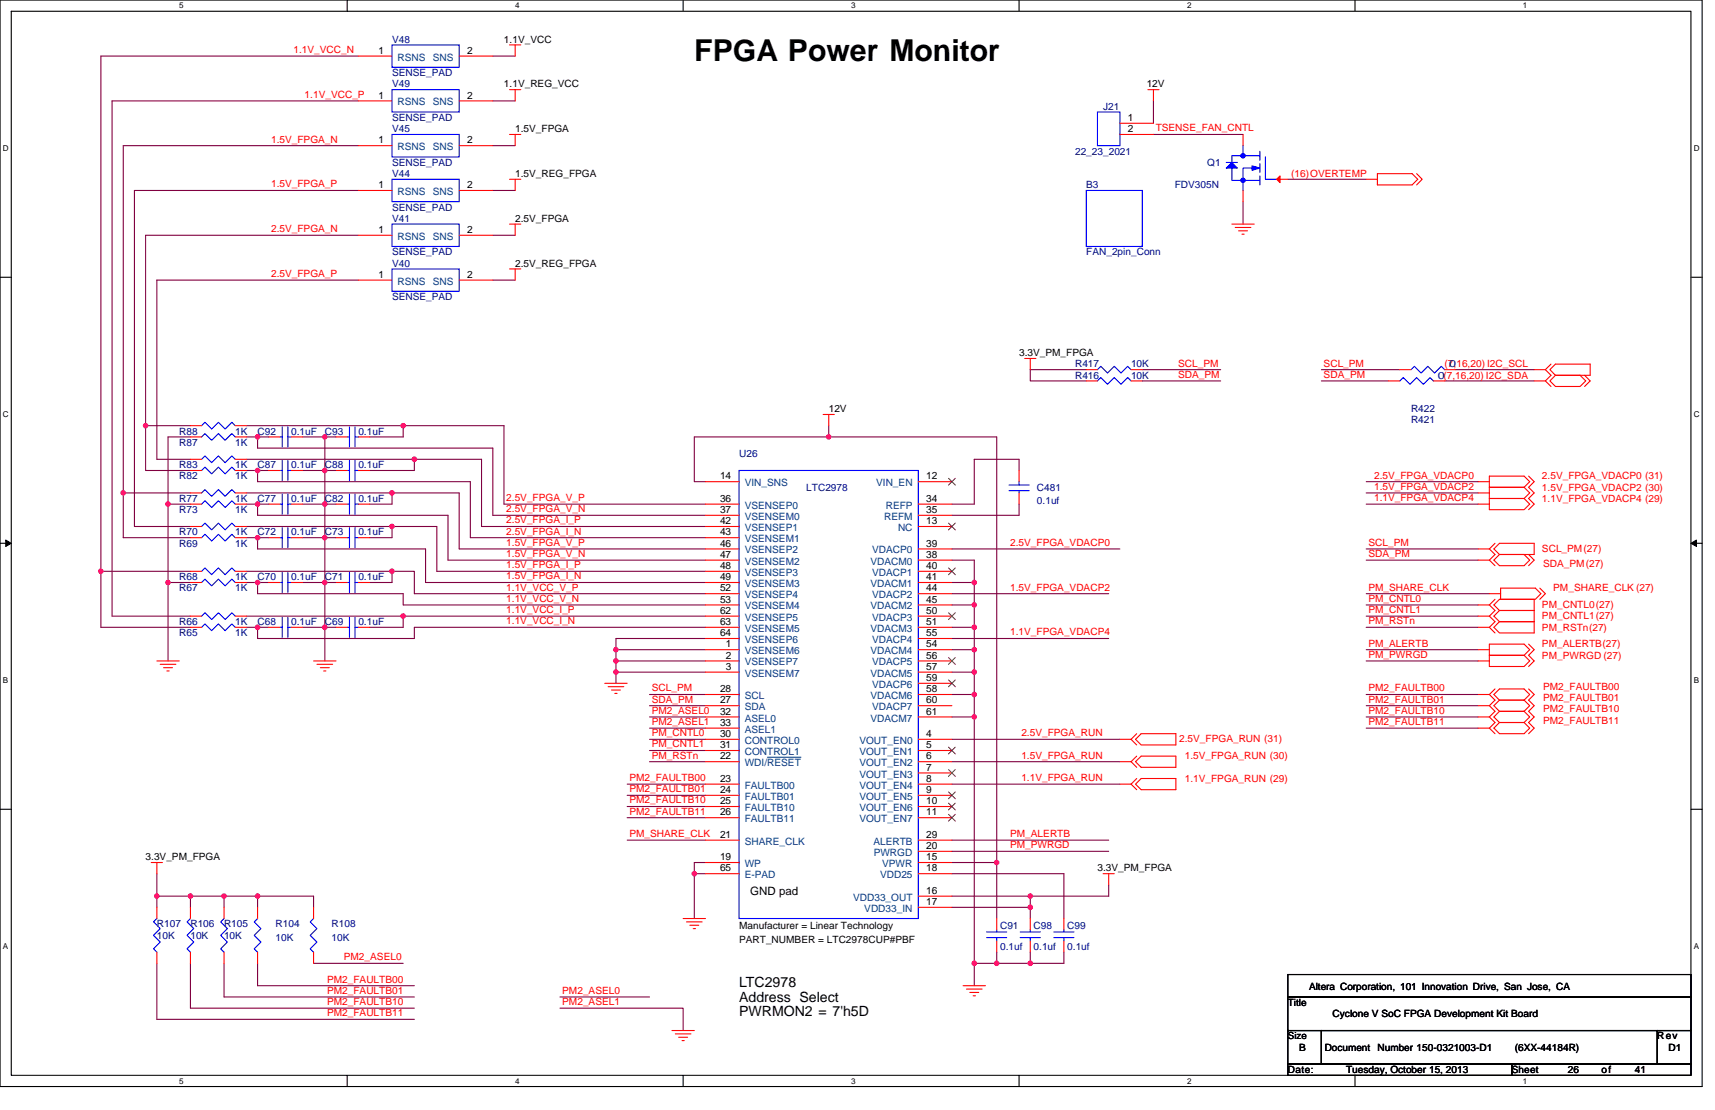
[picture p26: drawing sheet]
<svg xmlns="http://www.w3.org/2000/svg" width="432mm" height="279mm" viewBox="0 0 432 279" stroke-linecap="round" stroke-linejoin="round" font-family="sans-serif">
<defs><g id="words">
<text font-size="7.6" x="174.8" y="15.3">FPGA Power Monitor</text>
<g font-size="3.6">
<text x="186.1" y="248.5">LTC2978</text>
<text x="186.1" y="252.2">Address Select</text>
<text x="186.1" y="255.8">PWRMON2 = 7'h5D</text>
</g>
<text font-size="2.9" x="188.9" y="225.4">GND pad</text>
<g font-size="2.5" fill="#000080">
<text x="98.7" y="10.7">V48</text>
<text x="98.7" y="19.2">SENSE_PAD</text>
<text x="98.7" y="22">V49</text>
<text x="277.7" y="27.6">J21</text>
<text x="98.7" y="30.5">SENSE_PAD</text>
<text x="98.7" y="33.3">V45</text>
<text x="98.7" y="41.7">SENSE_PAD</text>
<text x="270.7" y="38.9">22_23_2021</text>
<text x="304" y="41.7">Q1</text>
<text x="98.7" y="44.6">V44</text>
<text x="273.5" y="47.4">B3</text>
<text x="295.8" y="47.4">FDV305N</text>
<text x="98.7" y="53">SENSE_PAD</text>
<text x="98.7" y="55.8">V41</text>
<text x="98.7" y="64.3">SENSE_PAD</text>
<text x="273.5" y="64.3">FAN_2pin_Conn</text>
<text x="98.7" y="67.1">V40</text>
<text x="98.7" y="75.6">SENSE_PAD</text>
<text x="270.7" y="92.5">R417</text>
<text x="270.7" y="95.3">R416</text>
<text x="284.8" y="92.5">10K</text>
<text x="284.8" y="95.3">10K</text>
<text x="362" y="95.3">0(7,16,20) I2C_SDA</text>
<text x="364.8" y="92.5">0</text>
<text x="355.3" y="106.6">R421</text>
<text x="355.3" y="103.8">R422</text>
<text x="45.1" y="109.4">R88</text>
<text x="45.1" y="112.2">R87</text>
<text x="59.2" y="109.4">1K</text>
<text x="59.2" y="112.2">1K</text>
<text x="64.9" y="109.4">C92</text>
<text x="73.3" y="109.4">0.1uF</text>
<text x="81.8" y="109.4">C93</text>
<text x="90.2" y="109.4">0.1uF</text>
<text x="45.1" y="117.9">R83</text>
<text x="59.2" y="117.9">1K</text>
<text x="64.9" y="117.9">C87</text>
<text x="73.3" y="117.9">0.1uF</text>
<text x="81.8" y="117.9">C88</text>
<text x="90.2" y="117.9">0.1uF</text>
<text x="186.1" y="115">U26</text>
<text x="45.1" y="120.7">R82</text>
<text x="59.2" y="120.7">1K</text>
<text x="203" y="123.5">LTC2978</text>
<text x="261.1" y="123.5">C481</text>
<text x="45.1" y="126.3">R77</text>
<text x="45.1" y="129.1">R73</text>
<text x="59.2" y="126.3">1K</text>
<text x="59.2" y="129.1">1K</text>
<text x="64.9" y="126.3">C77</text>
<text x="73.3" y="126.3">0.1uF</text>
<text x="81.8" y="126.3">C82</text>
<text x="90.2" y="126.3">0.1uF</text>
<text x="261.1" y="126.9">0.1uf</text>
<text x="45.1" y="137.6">R69</text>
<text x="45.1" y="134.8">R70</text>
<text x="59.2" y="137.6">1K</text>
<text x="59.2" y="134.8">1K</text>
<text x="64.9" y="134.8">C72</text>
<text x="73.3" y="134.8">0.1uF</text>
<text x="81.8" y="134.8">C73</text>
<text x="90.2" y="134.8">0.1uF</text>
<text x="45.1" y="146">R68</text>
<text x="45.1" y="148.9">R67</text>
<text x="59.2" y="146">1K</text>
<text x="59.2" y="148.9">1K</text>
<text x="64.9" y="146">C70</text>
<text x="73.3" y="146">0.1uF</text>
<text x="81.8" y="146">C71</text>
<text x="90.2" y="146">0.1uF</text>
<text x="45.1" y="157.3">R66</text>
<text x="45.1" y="160.1">R65</text>
<text x="59.2" y="157.3">1K</text>
<text x="59.2" y="160.1">1K</text>
<text x="64.9" y="157.3">C68</text>
<text x="73.3" y="157.3">0.1uF</text>
<text x="81.8" y="157.3">C69</text>
<text x="90.2" y="157.3">0.1uF</text>
<text x="39.5" y="233.4">R107</text>
<text x="47.9" y="233.4">R106</text>
<text x="56.4" y="233.4">R105</text>
<text x="69.4" y="233.4">R104</text>
<text x="83.5" y="233.4">R108</text>
<text x="251.8" y="233.7">C91</text>
<text x="260.2" y="233.7">C98</text>
<text x="268.7" y="233.7">C99</text>
<text x="39.5" y="236.3">10K</text>
<text x="47.9" y="236.3">10K</text>
<text x="56.4" y="236.3">10K</text>
<text x="69.4" y="236.8">10K</text>
<text x="83.5" y="236.8">10K</text>
<text x="251.8" y="239.1">0.1uf</text>
<text x="260.2" y="239.1">0.1uf</text>
<text x="268.7" y="239.1">0.1uf</text>
</g>
<g font-size="2.5">
<text x="126.9" y="10.7">1.1V_VCC</text>
<text x="95.3" y="13.5">1</text>
<text x="117.6" y="13.5">2</text>
<text x="126.9" y="22">1.1V_REG_VCC</text>
<text x="288.7" y="22">12V</text>
<text x="95.3" y="24.8">1</text>
<text x="117.6" y="24.8">2</text>
<text x="129.7" y="33.3">1.5V_FPGA</text>
<text x="283.9" y="30.4">1</text>
<text x="283.9" y="33.3">2</text>
<text x="95.3" y="36.1">1</text>
<text x="117.6" y="36.1">2</text>
<text x="95.3" y="47.3">1</text>
<text x="117.6" y="47.3">2</text>
<text x="129.7" y="44.6">1.5V_REG_FPGA</text>
<text x="95.3" y="58.6">1</text>
<text x="117.6" y="58.6">2</text>
<text x="129.7" y="55.8">2.5V_FPGA</text>
<text x="95.3" y="69.9">1</text>
<text x="117.6" y="69.9">2</text>
<text x="129.7" y="67.1">2.5V_REG_FPGA</text>
<text x="256.6" y="89.7">3.3V_PM_FPGA</text>
<text x="208.7" y="103.8">12V</text>
<text x="181.3" y="120.7">14</text>
<text x="233.2" y="120.7">12</text>
<text x="181.3" y="126.3">36</text>
<text x="181.3" y="129.1">37</text>
<text x="181.3" y="131.9">42</text>
<text x="233.2" y="129.1">35</text>
<text x="233.2" y="131.9">13</text>
<text x="233.2" y="126.3">34</text>
<text x="181.3" y="134.7">43</text>
<text x="181.3" y="137.6">46</text>
<text x="233.2" y="137.6">39</text>
<text x="181.3" y="140.4">47</text>
<text x="181.3" y="143.2">48</text>
<text x="233.2" y="140.4">38</text>
<text x="233.2" y="143.2">40</text>
<text x="181.3" y="146">49</text>
<text x="181.3" y="148.8">52</text>
<text x="233.2" y="146">41</text>
<text x="233.2" y="148.8">44</text>
<text x="181.3" y="151.7">53</text>
<text x="181.3" y="154.5">62</text>
<text x="233.2" y="151.7">45</text>
<text x="233.2" y="154.5">50</text>
<text x="181.3" y="157.3">63</text>
<text x="181.3" y="160.1">64</text>
<text x="233.2" y="157.3">51</text>
<text x="233.2" y="160.1">55</text>
<text x="182.7" y="162.9">1</text>
<text x="182.7" y="165.8">2</text>
<text x="233.2" y="162.9">54</text>
<text x="233.2" y="165.8">56</text>
<text x="182.7" y="168.6">3</text>
<text x="233.2" y="168.6">57</text>
<text x="233.2" y="171.4">59</text>
<text x="181.3" y="177">27</text>
<text x="181.3" y="174.2">28</text>
<text x="181.3" y="179.9">32</text>
<text x="233.2" y="174.2">58</text>
<text x="233.2" y="179.9">61</text>
<text x="233.2" y="177">60</text>
<text x="181.3" y="185.5">30</text>
<text x="181.3" y="182.7">33</text>
<text x="233.2" y="185.5">4</text>
<text x="181.3" y="188.3">31</text>
<text x="181.3" y="191.1">22</text>
<text x="233.2" y="188.3">5</text>
<text x="233.2" y="191.1">6</text>
<text x="181.3" y="196.8">23</text>
<text x="233.2" y="196.8">8</text>
<text x="233.2" y="194">7</text>
<text x="181.3" y="199.6">24</text>
<text x="181.3" y="202.4">25</text>
<text x="233.2" y="199.6">9</text>
<text x="233.2" y="202.4">10</text>
<text x="181.3" y="205.2">26</text>
<text x="233.2" y="205.2">11</text>
<text x="181.3" y="210.9">21</text>
<text x="233.2" y="213.7">20</text>
<text x="233.2" y="210.9">29</text>
<text x="36.7" y="216.5">3.3V_PM_FPGA</text>
<text x="181.3" y="216.5">19</text>
<text x="181.3" y="219.3">65</text>
<text x="233.2" y="219.3">18</text>
<text x="233.2" y="216.5">15</text>
<text x="276.3" y="219.4">3.3V_PM_FPGA</text>
<text x="233.2" y="225">16</text>
<text x="233.2" y="227.8">17</text>
<text x="186.1" y="233.7">Manufacturer = Linear Technology</text>
<text x="186.1" y="237.4">PART_NUMBER = LTC2978CUP#PBF</text>
<text x="329.6" y="249.2">Altera Corporation, 101 Innovation Drive, San Jose, CA</text>
<text x="324.3" y="253.2">Title</text>
<text x="335.5" y="256">Cyclone V SoC FPGA Development Kit Board</text>
<text x="324.3" y="261.6">Size</text>
<text x="417.3" y="261.6">Rev</text>
<text x="327.1" y="264.5">B</text>
<text x="333.5" y="264.5">Document</text>
<text x="346.9" y="264.5">Number 150-0321003-D1</text>
<text x="381.4" y="264.5">(6XX-44184R)</text>
<text x="420.1" y="264.5">D1</text>
<text x="324.3" y="270.1">Date:</text>
<text x="338.9" y="270.1">Tuesday, October 15, 2013</text>
<text x="380.6" y="270.1">Sheet</text>
<text x="394.7" y="270.1">26</text>
<text x="403.2" y="270.1">of</text>
<text x="411.6" y="270.1">41</text>
</g>
<g font-size="2.5" fill="#f00">
<text x="73.9" y="13.3">1.1V_VCC_N</text>
<text x="76.7" y="24.6">1.1V_VCC_P</text>
<text x="68.3" y="35.9">1.5V_FPGA_N</text>
<text x="291" y="33.1">TSENSE_FAN_CNTL</text>
<text x="68.3" y="47.2">1.5V_FPGA_P</text>
<text x="325.1" y="44.6">(16)OVERTEMP</text>
<text x="68.3" y="58.4">2.5V_FPGA_N</text>
<text x="68.3" y="69.7">2.5V_FPGA_P</text>
<text x="296.6" y="95.1">SDA_PM</text>
<text x="296.6" y="92.3">SCL_PM</text>
<text x="333.3" y="95.1">SDA_PM</text>
<text x="333.3" y="92.3">SCL_PM</text>
<text x="363.7" y="92.5">(7,16,20) I2C_SCL</text>
<text x="346" y="120.5">2.5V_FPGA_VDACP0</text>
<text x="346" y="123.3">1.5V_FPGA_VDACP2</text>
<text x="388.2" y="120.7">2.5V_FPGA_VDACP0 (31)</text>
<text x="388.2" y="123.5">1.5V_FPGA_VDACP2 (30)</text>
<text x="127.5" y="126.1">2.5V_FPGA_V_P</text>
<text x="127.5" y="131.7">2.5V_FPGA_I_P</text>
<text x="127.5" y="128.9">2.5V_FPGA_V_N</text>
<text x="346" y="126.1">1.1V_FPGA_VDACP4</text>
<text x="388.2" y="126.3">1.1V_FPGA_VDACP4 (29)</text>
<text x="127.5" y="134.6">2.5V_FPGA_I_N</text>
<text x="127.5" y="137.4">1.5V_FPGA_V_P</text>
<text x="254.3" y="137.4">2.5V_FPGA_VDACP0</text>
<text x="344.6" y="137.4">SCL_PM</text>
<text x="127.5" y="143">1.5V_FPGA_I_P</text>
<text x="127.5" y="140.2">1.5V_FPGA_V_N</text>
<text x="344.6" y="140.2">SDA_PM</text>
<text x="388.2" y="139">SCL_PM(27)</text>
<text x="388.5" y="142.7">SDA_PM(27)</text>
<text x="127.5" y="148.7">1.1V_VCC_V_P</text>
<text x="127.5" y="145.8">1.5V_FPGA_I_N</text>
<text x="254.3" y="148.7">1.5V_FPGA_VDACP2</text>
<text x="344.6" y="148.7">PM_SHARE_CLK</text>
<text x="391.1" y="148.9">PM_SHARE_CLK (27)</text>
<text x="127.5" y="151.5">1.1V_VCC_V_N</text>
<text x="127.5" y="154.3">1.1V_VCC_I_P</text>
<text x="344.6" y="151.5">PM_CNTL0</text>
<text x="344.6" y="154.3">PM_CNTL1</text>
<text x="388.2" y="153.1">PM_CNTL0(27)</text>
<text x="388.2" y="155.9">PM_CNTL1(27)</text>
<text x="127.5" y="157.1">1.1V_VCC_I_N</text>
<text x="254.3" y="159.9">1.1V_FPGA_VDACP4</text>
<text x="344.6" y="157.1">PM_RSTn</text>
<text x="388.2" y="158.7">PM_RSTn(27)</text>
<text x="344.6" y="162.8">PM_ALERTB</text>
<text x="344.6" y="165.6">PM_PWRGD</text>
<text x="388.2" y="165.8">PM_PWRGD (27)</text>
<text x="388.2" y="163">PM_ALERTB(27)</text>
<text x="388.5" y="173.7">PM2_FAULTB00</text>
<text x="164.1" y="176.8">SDA_PM</text>
<text x="164.1" y="174">SCL_PM</text>
<text x="164.1" y="179.7">PM2_ASEL0</text>
<text x="344.6" y="174">PM2_FAULTB00</text>
<text x="344.6" y="176.8">PM2_FAULTB01</text>
<text x="344.6" y="179.7">PM2_FAULTB10</text>
<text x="388.5" y="176.5">PM2_FAULTB01</text>
<text x="388.5" y="179.3">PM2_FAULTB10</text>
<text x="164.1" y="185.3">PM_CNTL0</text>
<text x="164.1" y="182.5">PM2_ASEL1</text>
<text x="257.2" y="185.3">2.5V_FPGA_RUN</text>
<text x="344.6" y="182.5">PM2_FAULTB11</text>
<text x="388.5" y="182.1">PM2_FAULTB11</text>
<text x="164.1" y="188.1">PM_CNTL1</text>
<text x="164.1" y="190.9">PM_RSTn</text>
<text x="257.2" y="190.9">1.5V_FPGA_RUN</text>
<text x="296.9" y="186.6">2.5V_FPGA_RUN (31)</text>
<text x="298.3" y="191.2">1.5V_FPGA_RUN (30)</text>
<text x="158.5" y="196.6">PM2_FAULTB00</text>
<text x="257.2" y="196.6">1.1V_FPGA_RUN</text>
<text x="298.3" y="196.8">1.1V_FPGA_RUN (29)</text>
<text x="158.5" y="202.2">PM2_FAULTB10</text>
<text x="158.5" y="199.4">PM2_FAULTB01</text>
<text x="158.5" y="205">PM2_FAULTB11</text>
<text x="158.5" y="210.7">PM_SHARE_CLK</text>
<text x="254.3" y="210.7">PM_ALERTB</text>
<text x="254.3" y="213.5">PM_PWRGD</text>
<text x="86.6" y="241.7">PM2_ASEL0</text>
<text x="82.4" y="247.3">PM2_FAULTB00</text>
<text x="82.4" y="250.2">PM2_FAULTB01</text>
<text x="141.6" y="250.2">PM2_ASEL0</text>
<text x="82.4" y="253">PM2_FAULTB10</text>
<text x="82.4" y="255.8">PM2_FAULTB11</text>
<text x="141.6" y="253">PM2_ASEL1</text>
</g>
<g font-size="2.5" fill="#004080">
<text x="100.1" y="15.3">RSNS</text>
<text x="109" y="15.3">SNS</text>
<text x="100.1" y="26.5">RSNS</text>
<text x="109" y="26.5">SNS</text>
<text x="100.1" y="37.8">RSNS</text>
<text x="109" y="37.8">SNS</text>
<text x="100.1" y="49.1">RSNS</text>
<text x="109" y="49.1">SNS</text>
<text x="100.1" y="60.4">RSNS</text>
<text x="109" y="60.4">SNS</text>
<text x="100.1" y="71.6">RSNS</text>
<text x="109" y="71.6">SNS</text>
<text x="187.5" y="122.4">VIN_SNS</text>
<text x="220.6" y="122.4">VIN_EN</text>
<text x="187.5" y="128">VSENSEP0</text>
<text x="187.5" y="130.9">VSENSEM0</text>
<text x="222.6" y="130.9">REFM</text>
<text x="223" y="128">REFP</text>
<text x="187.5" y="133.7">VSENSEP1</text>
<text x="187.5" y="136.5">VSENSEM1</text>
<text x="226.1" y="133.7">NC</text>
<text x="187.5" y="139.3">VSENSEP2</text>
<text x="187.5" y="142.1">VSENSEM2</text>
<text x="219.2" y="142.1">VDACM0</text>
<text x="219.6" y="139.3">VDACP0</text>
<text x="187.5" y="144.9">VSENSEP3</text>
<text x="187.5" y="147.8">VSENSEM3</text>
<text x="219.2" y="147.8">VDACM1</text>
<text x="219.6" y="144.9">VDACP1</text>
<text x="187.5" y="150.6">VSENSEP4</text>
<text x="187.5" y="153.4">VSENSEM4</text>
<text x="219.2" y="153.4">VDACM2</text>
<text x="219.6" y="150.6">VDACP2</text>
<text x="187.5" y="156.2">VSENSEP5</text>
<text x="187.5" y="159">VSENSEM5</text>
<text x="187.5" y="161.9">VSENSEP6</text>
<text x="219.2" y="159">VDACM3</text>
<text x="219.6" y="156.2">VDACP3</text>
<text x="219.6" y="161.9">VDACP4</text>
<text x="187.5" y="164.7">VSENSEM6</text>
<text x="187.5" y="167.5">VSENSEP7</text>
<text x="219.2" y="164.7">VDACM4</text>
<text x="219.6" y="167.5">VDACP5</text>
<text x="187.5" y="170.3">VSENSEM7</text>
<text x="219.2" y="170.3">VDACM5</text>
<text x="219.6" y="173.1">VDACP6</text>
<text x="187.5" y="178.8">SDA</text>
<text x="187.5" y="176">SCL</text>
<text x="219.2" y="176">VDACM6</text>
<text x="219.6" y="178.8">VDACP7</text>
<text x="187.5" y="181.6">ASEL0</text>
<text x="187.5" y="184.4">ASEL1</text>
<text x="219.2" y="181.6">VDACM7</text>
<text x="187.5" y="187.2">CONTROL0</text>
<text x="187.5" y="190.1">CONTROL1</text>
<text x="216.4" y="187.2">VOUT_EN0</text>
<text x="216.4" y="190.1">VOUT_EN1</text>
<text x="187.5" y="192.9">WDI/RESET</text>
<text x="216.4" y="192.9">VOUT_EN2</text>
<text x="216.4" y="195.7">VOUT_EN3</text>
<text x="187.5" y="198.5">FAULTB00</text>
<text x="187.5" y="201.3">FAULTB01</text>
<text x="216.4" y="198.5">VOUT_EN4</text>
<text x="216.4" y="201.3">VOUT_EN5</text>
<text x="187.5" y="204.2">FAULTB10</text>
<text x="187.5" y="207">FAULTB11</text>
<text x="216.4" y="204.2">VOUT_EN6</text>
<text x="216.4" y="207">VOUT_EN7</text>
<text x="187.5" y="212.6">SHARE_CLK</text>
<text x="219.9" y="212.6">ALERTB</text>
<text x="220" y="215.4">PWRGD</text>
<text x="187.5" y="218.2">WP</text>
<text x="187.5" y="221.1">E-PAD</text>
<text x="221.6" y="221.1">VDD25</text>
<text x="222.1" y="218.2">VPWR</text>
<text x="214.8" y="226.7">VDD33_OUT</text>
<text x="217.6" y="229.5">VDD33_IN</text>
</g>
<g font-size="2">
<text x="45.1" y="2.1">5</text>
<text x="129.7" y="2.1">4</text>
<text x="214.3" y="2.1">3</text>
<text x="298.9" y="2.1">2</text>
<text x="383.5" y="2.1">1</text>
<text x=".7" y="38.1">D</text>
<text x="426.5" y="38.1">D</text>
<text x=".7" y="105.1">C</text>
<text x="426.5" y="105.1">C</text>
<text x=".7" y="172">B</text>
<text x="426.5" y="172">B</text>
<text x=".7" y="239">A</text>
<text x="426.5" y="239">A</text>
<text x="45.1" y="272.8">5</text>
<text x="129.7" y="272.8">4</text>
<text x="214.3" y="272.8">3</text>
<text x="298.9" y="272.8">2</text>
<text x="383.5" y="272.8">1</text>
</g>
</g></defs>
<path d="M0 0h428.6v273.5h-428.6zM2.8 2.8h422.9v267.9h-422.9z" fill="none" stroke="#000" stroke-width=".28"/>
<g fill="#fff">
<path d="M45.1 .3h1.1v2.3h-1.1z"/>
<path d="M45.1 271h1.1v2.2h-1.1z"/>
</g>
<path d="M87.4 0v2.8M87.4 270.7v2.8" fill="none" stroke="#000" stroke-width=".28"/>
<g fill="#fff">
<path d="M129.7 .3h1.1v2.3h-1.1z"/>
<path d="M129.7 271h1.1v2.2h-1.1z"/>
</g>
<path d="M172 0v2.8M172 270.7v2.8" fill="none" stroke="#000" stroke-width=".28"/>
<g fill="#fff">
<path d="M214.3 .3h1.1v2.3h-1.1z"/>
<path d="M214.3 271h1.1v2.2h-1.1z"/>
</g>
<path d="M256.6 0v2.8M256.6 270.7v2.8" fill="none" stroke="#000" stroke-width=".28"/>
<g fill="#fff">
<path d="M298.9 .3h1.1v2.3h-1.1z"/>
<path d="M298.9 271h1.1v2.2h-1.1z"/>
</g>
<path d="M341.2 0v2.8M341.2 270.7v2.8" fill="none" stroke="#000" stroke-width=".28"/>
<g fill="#fff">
<path d="M383.5 .3h1.1v2.3h-1.1z"/>
<path d="M383.5 271h1.1v2.2h-1.1z"/>
<path d="M.7 36.3h1.5v2.3h-1.5z"/>
<path d="M426.5 36.3h1.4v2.3h-1.4z"/>
<path d="M.7 103.3h1.5v2.2h-1.5z"/>
<path d="M426.5 103.3h1.4v2.2h-1.4z"/>
</g>
<path d="M0 69.8h2.8M425.7 69.8h2.9" fill="none" stroke="#000" stroke-width=".28"/>
<g fill="#fff">
<path d="M.7 170.2h1.4v2.3h-1.4z"/>
<path d="M426.5 170.2h1.3v2.3h-1.3z"/>
</g>
<path d="M0 136.8h2.8M425.7 136.8h2.9" fill="none" stroke="#000" stroke-width=".28"/>
<path d="M1.4 135.9l1.4 .9-1.4 .8zM425.7 136.8l1.4-.9v1.7z" fill="#000" stroke="#000" stroke-width=".25"/>
<g fill="#fff">
<path d="M.7 237.2h1.4v2.2h-1.4z"/>
<path d="M426.4 237.2h1.4v2.2h-1.4z"/>
</g>
<path d="M0 203.7h2.8M425.7 203.7h2.9M324.3 245.3h101.4v5.7h-101.4zM324.3 251h101.4v8.4h-101.4zM324.3 259.4h8.4v8.5h-8.4zM332.7 259.4h84.6v8.5h-84.6zM417.3 259.4h8.4v8.5h-8.4zM324.3 267.9h56.3v2.8h-56.3zM380.6 267.9h45.1v2.8h-45.1z" fill="none" stroke="#000" stroke-width=".28"/>
<g fill="none" stroke="#800040" stroke-width=".28">
<path d="M90.2 14.1h-64.8v129.7h22.5M124.1 14.1h5.6M90.2 25.4h-62v129.7h19.7M90.2 36.7h-59.2v87.4h16.9M124.1 36.7h5.6M124.1 25.4h5.6M290.4 25.4v5.6M290.4 33.8h22.6M90.2 47.9h-56.4v84.6h14.1M90.2 59.2h-53.5v47.9M124.1 47.9h5.6M124.1 59.2h5.6"/>
<path d="M313 50.8v5.6M324.3 45.1h19.7M90.2 70.5h-50.7v45.1h8.4M124.1 70.5h5.6M273.5 93h-14.1v2.9h14.1M287.6 93h19.7M287.6 95.9h19.7M332.7 95.9h16.9M332.7 93h19.7M363.7 95.9h22.6M366.5 93h19.8M36.7 107.1h11.2"/>
<path d="M36.7 107.1v11.3h11.2M47.9 110h-5.6v16.9M62 118.4h2.9M62 110h2.9M62 107.1h39.5v2.9h-8.5M62 115.6h42.3v2.8h-11.3M64.9 118.4v2.8h53.5v14.1h59.2M64.9 110v2.8h59.2v16.9h53.5M64.9 118.4h2.8M64.9 110h2.8M76.1 118.4h5.7M76.1 110h5.7"/>
<path d="M81.8 118.4v8.5M81.8 110h2.8M81.8 118.4h2.8M81.8 110v8.4M101.5 107.1h25.4v19.8h50.7M104.3 115.6h16.9v16.9h56.4M208.7 107.1v2.9M208.7 110h-33.9v11.2h2.8M208.7 110h42.3v107.1M256.6 118.4v-2.8h-11.3v11.3h-5.6M31 124.1v11.2h16.9M42.3 126.9v19.7"/>
<path d="M42.3 126.9h5.6M62 124.1h36.7v2.8h-5.7M62 132.5h36.7M62 135.3h2.9M62 126.9h2.9M64.9 135.3h2.8M64.9 126.9h2.8M64.9 135.3v2.9h42.2v8.4h70.5M64.9 126.9v2.8h47.9v11.3h64.8M76.1 126.9h5.7M76.1 135.3h5.7M81.8 126.9v8.4"/>
<path d="M81.8 135.3v11.3M81.8 135.3h2.8M81.8 126.9h2.8M98.7 132.5v2.8h-5.7M98.7 132.5h11.3v11.3h67.6M98.7 124.1h16.9v14.1h62M239.7 138.2h42.3M256.6 126.9v2.8h-16.9M344 138.2h28.2M344 126.9h28.2M344 121.2h28.2M344 124.1h28.2"/>
<path d="M25.4 143.8v14.1h22.5M42.3 146.6h5.6M42.3 146.6v19.8M62 155.1h39.5M62 146.6h2.9M62 157.9h2.9M62 143.8h36.7v2.8h-5.7M64.9 146.6v2.8h36.6v2.9h76.1M64.9 157.9v2.8h39.4v-2.8h73.3M64.9 157.9h2.8M64.9 146.6h2.8M76.1 146.6h5.7"/>
<path d="M76.1 157.9h5.7M81.8 157.9v8.5M81.8 146.6v11.3M81.8 146.6h2.8M81.8 157.9h2.8M98.7 143.8h5.6v5.6h73.3M101.5 155.1v2.8h-8.5M101.5 155.1h76.1M239.7 141h5.6v5.6M239.7 146.6h5.6M239.7 152.3h5.6M239.7 157.9h5.6"/>
<path d="M239.7 149.4h39.4M245.3 146.6v5.7M245.3 157.9v5.6M245.3 152.3v5.6M344 149.4h31M344 141h28.2M344 152.3h28.2M344 155.1h28.2M344 157.9h28.2M155.1 163.5h22.5M155.1 163.5v2.9M155.1 166.4h22.5"/>
<path d="M155.1 169.2h22.5M155.1 166.4v2.8M155.1 169.2v2.8M163.5 177.6h14.1M163.5 174.8h14.1M177.6 160.7h-22.5v2.8M239.7 174.8h5.6M239.7 163.5h5.6M239.7 169.2h5.6M239.7 160.7h39.4M245.3 169.2v5.6M245.3 163.5v5.7"/>
<path d="M245.3 174.8v5.7M344 163.5h28.2M344 166.4h28.2M344 174.8h28.2M344 177.6h28.2M157.9 197.4h19.7M163.5 188.9h14.1M163.5 186.1h14.1M163.5 191.7h14.1M163.5 180.5h14.1M163.5 183.3h14.1M239.7 186.1h42.3"/>
<path d="M239.7 191.7h42.3M239.7 197.4h42.3M239.7 180.5h5.6M245.3 180.5v62h5.7M344 180.5h28.2M344 183.3h28.2M39.5 219.9v5.7M157.9 211.5h19.7M157.9 203h19.7M157.9 205.8h19.7M157.9 200.2h19.7M174.8 219.9h2.8"/>
<path d="M177.6 217.1h-2.8v14.1M239.7 219.9h28.2v11.3M239.7 211.5h39.4M239.7 214.3h39.4M239.7 217.1h11.3v14.1M39.5 225.6h8.4M39.5 225.6v2.8M47.9 225.6v2.8M47.9 225.6h8.5M56.4 225.6v2.8M56.4 225.6h8.5M64.9 225.6h14.1v2.8"/>
<path d="M64.9 225.6v2.8M239.7 228.4h19.7M239.7 225.6h19.7M251 239.7v2.8M259.4 225.6v2.8M259.4 228.4v2.8M259.4 239.7v2.8M267.9 239.7v2.8h-8.5M279.1 222.8v2.8h-19.7M39.5 242.5v14.1h64.8M47.9 242.5v11.3h56.4M56.4 242.5v8.5h47.9"/>
<path d="M64.9 242.5v5.6h39.4M79 242.5h22.5M141 251h22.5M141 253.8h31v5.6M245.3 242.5v5.6M251 242.5h8.4"/>
</g>
<g fill="#f0f" stroke="#f0f" stroke-width=".28">
<circle cx="250.9" cy="217.1" r=".55"/>
<circle cx="245.3" cy="174.8" r=".55"/>
<circle cx="245.3" cy="169.2" r=".55"/>
<circle cx="245.3" cy="146.6" r=".55"/>
<circle cx="245.3" cy="163.5" r=".55"/>
<circle cx="245.3" cy="157.9" r=".56"/>
<circle cx="245.3" cy="152.2" r=".55"/>
<circle cx="250.9" cy="242.5" r=".56"/>
<circle cx="208.6" cy="110" r=".55"/>
<circle cx="245.3" cy="242.5" r=".56"/>
<circle cx="245.3" cy="180.4" r=".55"/>
<circle cx="174.8" cy="219.9" r=".55"/>
<circle cx="259.4" cy="225.5" r=".55"/>
<circle cx="259.4" cy="228.4" r=".56"/>
<circle cx="259.4" cy="242.5" r=".56"/>
<circle cx="64.9" cy="225.5" r=".55"/>
<circle cx="39.5" cy="225.5" r=".55"/>
<circle cx="81.8" cy="118.4" r=".55"/>
<circle cx="81.8" cy="110" r=".55"/>
<circle cx="81.8" cy="126.9" r=".55"/>
<circle cx="64.9" cy="118.4" r=".55"/>
<circle cx="64.9" cy="146.6" r=".55"/>
<circle cx="64.9" cy="135.3" r=".55"/>
<circle cx="64.8" cy="157.9" r=".56"/>
<circle cx="81.8" cy="146.6" r=".55"/>
<circle cx="81.8" cy="135.3" r=".55"/>
<circle cx="98.7" cy="143.8" r=".56"/>
<circle cx="36.7" cy="107.1" r=".55"/>
<circle cx="31" cy="124.1" r=".56"/>
<circle cx="81.8" cy="157.9" r=".56"/>
<circle cx="25.4" cy="143.8" r=".56"/>
<circle cx="64.9" cy="126.9" r=".55"/>
<circle cx="98.7" cy="132.5" r=".55"/>
<circle cx="98.7" cy="124.1" r=".55"/>
<circle cx="101.5" cy="155.1" r=".56"/>
<circle cx="104.3" cy="115.6" r=".56"/>
<circle cx="64.9" cy="110" r=".55"/>
<circle cx="101.5" cy="107.1" r=".56"/>
<circle cx="42.3" cy="146.6" r=".55"/>
<circle cx="42.3" cy="126.9" r=".55"/>
<circle cx="56.4" cy="225.5" r=".55"/>
<circle cx="47.9" cy="225.5" r=".55"/>
<circle cx="155.1" cy="163.5" r=".55"/>
<circle cx="155.1" cy="166.3" r=".55"/>
<circle cx="155.1" cy="169.2" r=".55"/>
</g>
<g fill="none" stroke="#f00" stroke-width=".28">
<path d="M90.2 14.1h8.5M115.6 14.1h8.5M128.3 11.3h2.8M129.7 11.3v2.8M90.2 25.4h8.5M90.2 36.7h8.5M115.6 25.4h8.5M115.6 36.7h8.5M128.3 33.8h2.8M128.3 22.6h2.8M129.7 33.8v2.9M129.7 22.6v2.8"/>
<path d="M282 31h8.4M282 33.8h8.4M289 22.6h2.8M290.4 22.6v2.8M313 33.8v2.9M90.2 59.2h8.5M90.2 47.9h8.5M115.6 59.2h8.5M115.6 47.9h8.5M128.3 45.1h2.8M128.3 56.4h2.8M129.7 45.1v2.8"/>
<path d="M129.7 56.4v2.8M310.2 56.4h5.6M311 57.3h3.9M311.8 58.1h2.3M312.7 58.9h.5M313 47.9v2.9M321.4 45.1h2.9M344 45.1h2.8M346.8 43.7h8.7l1.5 1.4-1.5 1.4h-8.7zM356.7 43.7l1.4 1.4-1.4 1.4M90.2 70.5h8.5M115.6 70.5h8.5"/>
<path d="M128.3 67.7h2.8M129.7 67.7v2.8M258 90.2h2.8M259.4 90.2v2.8M273.5 93h2.8M273.5 95.9h2.8M284.8 93h2.8M284.8 95.9h2.8M349.6 95.9h2.8M352.4 93h2.9M360.9 95.9h2.8M363.7 93h2.8"/>
<path d="M386.3 93h2.8M386.3 95.9h2.8l1.4 1.4M389.1 93l1.4 1.5-1.4 1.4M390.2 93l1.4-1.3h8.8v2.8h-8.8zM390.5 91.7l-1.4 1.3M391.6 94.5h6.2l1.4 1.4-1.4 1.4h-6.2l-1.4-1.4zM399 94.5l1.4 1.4-1.4 1.4M47.9 107.1h2.9M47.9 110h2.9M47.9 115.6h2.9M47.9 118.4h2.9M59.2 107.1h2.8"/>
<path d="M59.2 110h2.8M59.2 115.6h2.8M59.2 118.4h2.8M67.7 110h2.8M67.7 118.4h2.8M73.3 110h2.8M73.3 118.4h2.8M84.6 118.4h2.8M84.6 110h2.8M90.2 118.4h2.8M90.2 110h2.8M207.2 104.3h2.9"/>
<path d="M208.7 104.3v2.8M256.6 118.4v2.8M375 119.8h8.7l1.4 1.4-1.4 1.5h-8.7zM384.9 119.8l1.4 1.4-1.4 1.5 1.4 1.4-1.4 1.4 1.4 1.4-1.4 1.4M47.9 135.3h2.9M47.9 132.5h2.9M47.9 124.1h2.9M47.9 126.9h2.9M59.2 135.3h2.8M59.2 132.5h2.8M59.2 124.1h2.8M59.2 126.9h2.8"/>
<path d="M67.7 126.9h2.8M67.7 135.3h2.8M73.3 126.9h2.8M73.3 135.3h2.8M84.6 135.3h2.8M84.6 126.9h2.8M90.2 135.3h2.8M90.2 126.9h2.8M177.6 121.2h8.5M177.6 126.9h8.5M177.6 129.7h8.5M177.6 132.5h8.5"/>
<path d="M177.6 135.3h8.5M177.6 138.2h8.5M231.2 121.2h8.5M231.2 132.5h8.5M231.2 126.9h8.5M231.2 129.7h8.5M231.2 138.2h8.5M256.6 124.1v2.8M372.2 121.2h2.8M372.2 124.1h2.8M372.2 126.9h2.8M372.2 138.2h2.8"/>
<path d="M375 122.7h8.7l1.4 1.4-1.4 1.4h-8.7M375 122.7v2.8M375 125.5h8.7l1.4 1.4-1.4 1.4h-8.7zM375 138.2l1.4 1.4-1.4 1.4M376.4 136.8l-1.4 1.4M377.5 136.8h8.8v2.8h-8.8l-1.4-1.4zM377.5 139.6h6.2l1.4 1.4-1.4 1.4h-6.2l-1.4-1.4zM384.9 139.6l1.4 1.4-1.4 1.4M47.9 155.1h2.9M47.9 143.8h2.9M47.9 146.6h2.9M47.9 157.9h2.9"/>
<path d="M59.2 155.1h2.8M59.2 143.8h2.8M59.2 146.6h2.8M59.2 157.9h2.8M67.7 157.9h2.8M67.7 146.6h2.8M73.3 157.9h2.8M73.3 146.6h2.8M84.6 146.6h2.8M84.6 157.9h2.8M90.2 146.6h2.8M90.2 157.9h2.8"/>
<path d="M177.6 141h8.5M177.6 143.8h8.5M177.6 146.6h8.5M177.6 149.4h8.5M177.6 152.3h8.5M177.6 155.1h8.5M177.6 157.9h8.5M231.2 141h8.5M231.2 143.8h8.5M231.2 146.6h8.5M231.2 149.4h8.5M231.2 152.3h8.5"/>
<path d="M231.2 155.1h8.5M231.2 157.9h8.5M372.2 141h2.8M372.2 152.3h2.8M372.2 155.1h2.8M372.2 157.9h2.8M375 141l1.4 1.4M375 152.3l1.4 1.4-1.4 1.4M375 155.1l1.4 1.4-1.4 1.4M375 157.9l1.4 1.4M375 149.4h2.8M376.4 150.9l-1.4 1.4"/>
<path d="M377.5 150.9h8.8v2.8h-8.8l-1.4-1.4zM377.5 156.5h8.8v2.8h-8.8l-1.4-1.4zM377.8 148h8.8l1.4 1.4-1.4 1.5h-8.8zM386.3 153.7h-8.8l-1.4 1.4 1.4 1.4h8.8M386.3 153.7v2.8M387.7 148l1.4 1.4-1.4 1.5M39.5 166.4h5.6M40.3 167.2h4M41.2 168.1h2.2M42 168.9h.6M79 166.4h5.6M79.8 167.2h4"/>
<path d="M80.6 168.1h2.3M81.5 168.9h.6M152.3 172h5.6M153.1 172.8h4M154 173.7h2.2M154.8 174.5h.6M177.6 177.6h8.5M177.6 174.8h8.5M177.6 163.5h8.5M177.6 166.4h8.5M177.6 169.2h8.5M177.6 160.7h8.5"/>
<path d="M231.2 163.5h8.5M231.2 160.7h8.5M231.2 166.4h8.5M231.2 169.2h8.5M231.2 174.8h8.5M231.2 172h8.5M231.2 177.6h8.5M372.2 166.4h2.8M372.2 163.5h2.8M372.2 174.8h2.8M372.2 177.6h2.8M375 165h8.7l1.4 1.4-1.4 1.4h-8.7z"/>
<path d="M375 162.1h8.7l1.4 1.4-1.4 1.5h-8.7zM375 174.8l1.4 1.4-1.4 1.4M375 177.6l1.4 1.4-1.4 1.5M376.1 174.8l1.4-1.4h6.2l1.4 1.4-1.4 1.4h-6.2zM376.4 173.4l-1.4 1.4M383.7 176.2h-6.2l-1.4 1.4 1.4 1.4h6.2M383.7 176.2l1.4 1.4-1.4 1.4M383.7 179h-6.2l-1.4 1.5 1.4 1.4h6.2M383.7 179l1.4 1.5-1.4 1.4M384.9 162.1l1.4 1.4-1.4 1.5 1.4 1.4-1.4 1.4M384.9 173.4l1.4 1.4-1.4 1.4 1.4 1.4-1.4 1.4 1.4 1.5-1.4 1.4 1.4 1.4-1.4 1.4M177.6 191.7h8.5"/>
<path d="M177.6 197.4h8.5M177.6 186.1h8.5M177.6 188.9h8.5M177.6 180.5h8.5M177.6 183.3h8.5M231.2 197.4h8.5M231.2 186.1h8.5M231.2 188.9h8.5M231.2 191.7h8.5M231.2 194.6h8.5M231.2 180.5h8.5M282 186.1h2.8"/>
<path d="M282 191.7h2.8M282 197.4h2.8M284.8 186.1l1.4 1.4M284.8 191.7l1.4 1.4M284.8 197.4l1.4 1.4M285.9 186.1l1.4-1.4h8.8v2.8h-8.8zM285.9 191.7l1.4-1.4h8.8v2.8h-8.8zM285.9 197.4l1.4-1.4h8.8v2.8h-8.8zM286.2 184.7l-1.4 1.4M286.2 190.3l-1.4 1.4M286.2 196l-1.4 1.4M372.2 180.5h2.8"/>
<path d="M372.2 183.3h2.8M375 180.5l1.4 1.4-1.4 1.4M375 183.3l1.4 1.4M377.5 181.9h6.2l1.4 1.4-1.4 1.4h-6.2l-1.4-1.4zM38.1 217.1h2.8M39.5 217.1v2.8M177.6 217.1h8.5M177.6 211.5h8.5M177.6 200.2h8.5M177.6 203h8.5M177.6 205.8h8.5M177.6 219.9h8.5"/>
<path d="M231.2 200.2h8.5M231.2 203h8.5M231.2 205.8h8.5M231.2 217.1h8.5M231.2 219.9h8.5M231.2 214.3h8.5M231.2 211.5h8.5M277.7 219.9h2.8M279.1 219.9v2.9M39.5 239.7v2.8M39.5 228.4v2.8M47.9 239.7v2.8"/>
<path d="M47.9 228.4v2.8M56.4 239.7v2.8M56.4 228.4v2.8M64.9 239.7v2.8M64.9 228.4v2.8M79 239.7v2.8M79 228.4v2.8M172 231.2h5.6M172.8 232.1h4M173.7 232.9h2.2M174.5 233.7h.6M231.2 225.6h8.5"/>
<path d="M231.2 228.4h8.5M251 231.2v2.8M251 236.9v2.8M259.4 231.2v2.8M259.4 236.9v2.8M267.9 231.2v2.8M267.9 236.9v2.8M169.2 259.4h5.6M242.5 248.1h5.6M243.3 249h4M244.2 249.8h2.2M245 250.7h.6"/>
<path d="M170 260.2h4M170.9 261.1h2.2M171.7 261.9h.6"/>
</g>
<g fill="none" stroke="#00f" stroke-width=".28">
<path d="M98.7 11.3h16.9v5.6h-16.9zM98.7 22.6h16.9v5.6h-16.9zM98.7 33.8h16.9v5.7h-16.9zM276.3 28.2h5.7v8.5h-5.7zM313 36.7v2.5M317.2 38.1v2.2M317.2 39.2h-7v1.7M318.6 39.5v5.6h2.8M98.7 56.4h16.9v5.6h-16.9zM98.7 45.1h16.9v5.7h-16.9zM273.5 47.9h14.1v14.1h-14.1zM308.7 40.9h2.9"/>
<path d="M310.2 42.3v3.1h7M315.8 42.3h-2.8v5.6M317.2 44.3v2.2M317.2 41.2v2.2M98.7 67.7h16.9v5.6h-16.9zM276.3 93l.9-.8 1.6 1.7 1.7-1.7 1.7 1.7 1.7-1.7 .9 .8M276.3 95.9l.9-.9 1.6 1.7 1.7-1.7 1.7 1.7 1.7-1.7 .9 .9M352.4 95.9l.9-.9 1.7 1.7 1.7-1.7 1.7 1.7 1.6-1.7 .9 .9M355.3 93l.8-.8 1.7 1.7 1.7-1.7 1.7 1.7 1.7-1.7 .8 .8M50.8 107.1l.8-.8 1.7 1.7 1.7-1.7 1.7 1.7 1.7-1.7 .8 .8M50.8 110l.8-.9 1.7 1.7 1.7-1.7 1.7 1.7 1.7-1.7 .8 .9M50.8 115.6l.8-.8 1.7 1.7 1.7-1.7 1.7 1.7 1.7-1.7 .8 .8"/>
<path d="M50.8 118.4l.8-.8 1.7 1.7 1.7-1.7 1.7 1.7 1.7-1.7 .8 .8M70.5 110h.6M70.5 118.4h.6M71.1 107.4v5.1M71.1 115.9v5.1M72.5 110h.8M72.5 118.4h.8M72.5 107.4v5.1M72.5 115.9v5.1M87.4 118.4h.6M87.4 110h.6M88 115.9v5.1"/>
<path d="M88 107.4v5.1M89.4 118.4h.8M89.4 110h.8M89.4 115.9v5.1M89.4 107.4v5.1M186.1 118.4h45.1v112.8h-45.1zM50.8 135.3l.8-.8 1.7 1.7 1.7-1.7 1.7 1.7 1.7-1.7 .8 .8M50.8 132.5l.8-.8 1.7 1.7 1.7-1.7 1.7 1.7 1.7-1.7 .8 .8M50.8 124.1l.8-.9 1.7 1.7 1.7-1.7 1.7 1.7 1.7-1.7 .8 .9M50.8 126.9l.8-.9 1.7 1.7 1.7-1.7 1.7 1.7 1.7-1.7 .8 .9M70.5 126.9h.6M70.5 135.3h.6"/>
<path d="M71.1 124.4v5M71.1 132.8v5.1M72.5 126.9h.8M72.5 135.3h.8M72.5 124.4v5M72.5 132.8v5.1M87.4 135.3h.6M87.4 126.9h.6M88 132.8v5.1M88 124.4v5M89.4 135.3h.8M89.4 126.9h.8"/>
<path d="M89.4 132.8v5.1M89.4 124.4v5M254 122.1h5.1M254 123.5h5.1M256.6 123.5v.6M256.6 121.2v.9M50.8 155.1l.8-.9 1.7 1.7 1.7-1.7 1.7 1.7 1.7-1.7 .8 .9M50.8 143.8l.8-.8 1.7 1.7 1.7-1.7 1.7 1.7 1.7-1.7 .8 .8M50.8 146.6l.8-.8 1.7 1.7 1.7-1.7 1.7 1.7 1.7-1.7 .8 .8M50.8 157.9l.8-.8 1.7 1.7 1.7-1.7 1.7 1.7 1.7-1.7 .8 .8M70.5 157.9h.6M70.5 146.6h.6"/>
<path d="M71.1 155.4v5M71.1 144.1v5.1M72.5 157.9h.8M72.5 146.6h.8M72.5 155.4v5M72.5 144.1v5.1M87.4 146.6h.6M87.4 157.9h.6M88 144.1v5.1M88 155.4v5M89.4 146.6h.8M89.4 157.9h.8"/>
<path d="M89.4 144.1v5.1M89.4 155.4v5M39.5 231.2l-.8 .9 1.6 1.6-1.6 1.7 1.6 1.7-1.6 1.7 .8 .9M47.9 231.2l-.8 .9 1.7 1.6-1.7 1.7 1.7 1.7-1.7 1.7 .8 .9M56.4 231.2l-.8 .9 1.7 1.6-1.7 1.7 1.7 1.7-1.7 1.7 .8 .9M64.9 231.2l-.9 .9 1.7 1.6-1.7 1.7 1.7 1.7-1.7 1.7 .9 .9M79 231.2l-.9 .9 1.7 1.6-1.7 1.7 1.7 1.7-1.7 1.7 .9 .9M248.4 236h5.1M248.4 234.6h5.1M251 234v.6M251 236v.9M256.9 236h5"/>
<path d="M256.9 234.6h5M259.4 234v.6M259.4 236v.9M265.3 236h5.1M265.3 234.6h5.1M267.9 234v.6M267.9 236v.9"/>
</g>
<g fill="none" stroke="#804000" stroke-width=".25">
<path d="M238.8 120.4l1.7 1.7M238.8 131.7l1.7 1.7M240.5 120.4l-1.7 1.7M240.5 131.7l-1.7 1.7M238.8 143l1.7 1.7M238.8 154.2l1.7 1.8M240.5 143l-1.7 1.7M240.5 154.2l-1.7 1.8M238.8 165.5l1.7 1.7M238.8 171.2l1.7 1.7M240.5 165.5l-1.7 1.7M240.5 171.2l-1.7 1.7"/>
<path d="M238.8 199.3l1.7 1.8M238.8 188.1l1.7 1.7M238.8 193.7l1.7 1.7M240.5 199.3l-1.7 1.8M240.5 188.1l-1.7 1.7M240.5 193.7l-1.7 1.7M238.8 202.2l1.7 1.7M238.8 205l1.7 1.7M240.5 202.2l-1.7 1.7M240.5 205l-1.7 1.7"/>
</g>
<path d="M193.2 190.6h8.5" fill="none" stroke="#004080" stroke-width=".25"/>
<g fill="#00f" stroke="#00f" stroke-width=".28">
<path d="M308.7 42.3l1.5-1.4 1.4 1.4z" fill-rule="evenodd"/>
<path d="M315.2 41.7l2 .6-2 .6z" fill-rule="evenodd"/>
<circle cx="313" cy="39.2" r=".56"/>
<circle cx="313" cy="45.4" r=".56"/>
</g>
<path d="M322.3 44.3v1.7l-.9-.9z" fill="#f00" stroke="#f00" stroke-width=".28"/>
<use href="#words"/>
</svg>
